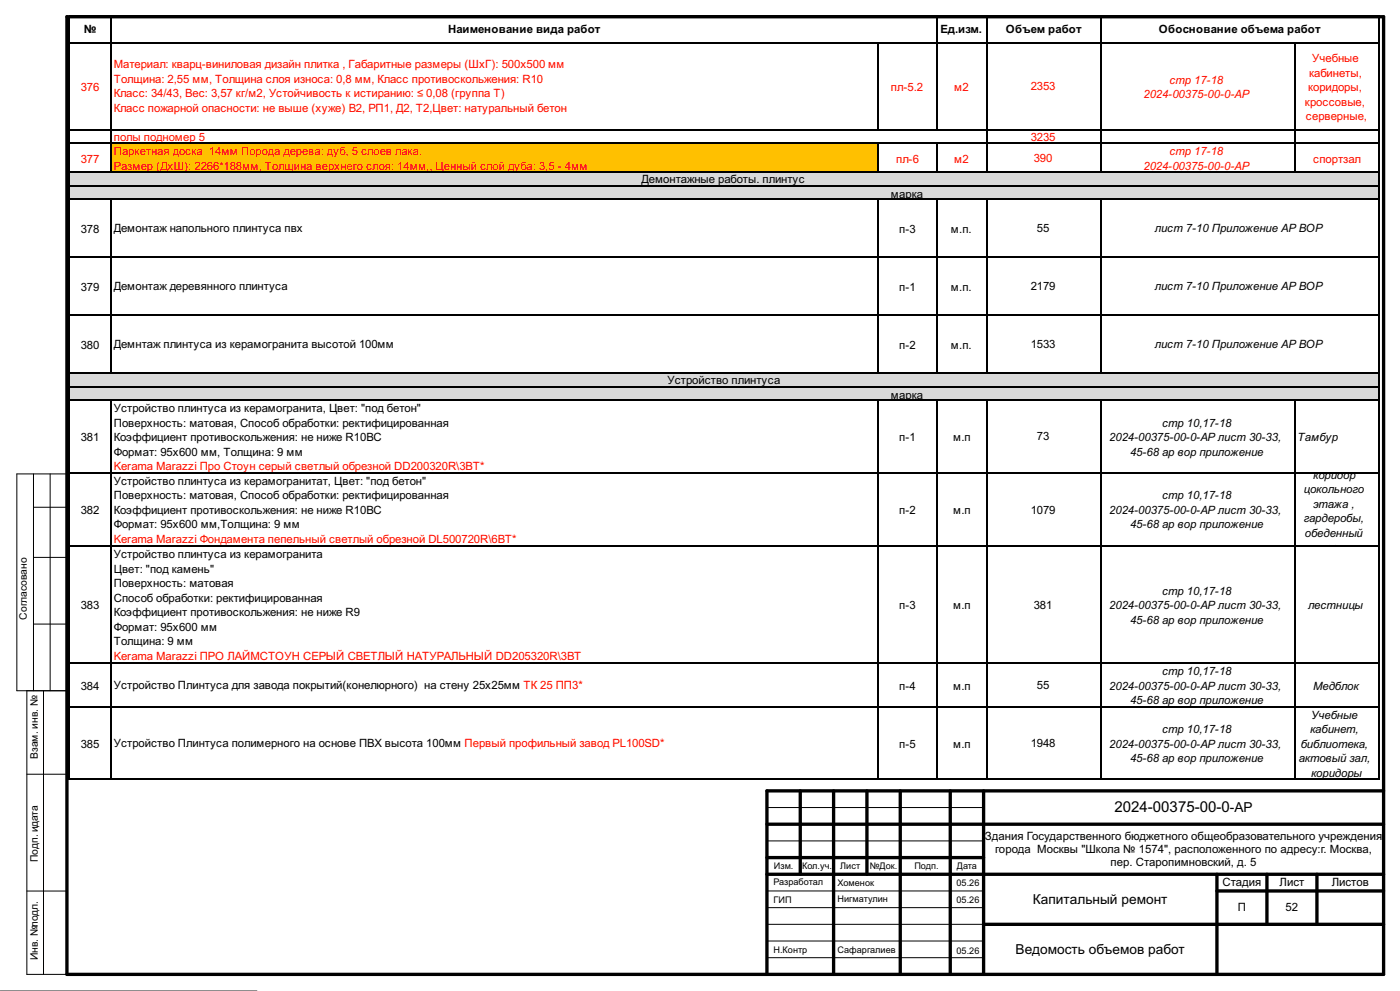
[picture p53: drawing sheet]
<svg xmlns="http://www.w3.org/2000/svg" width="420mm" height="297mm" viewBox="0 0 420 297" stroke-linecap="round" stroke-linejoin="round" font-family="sans-serif">
<defs><g id="words">
<text font-size="4.5" x="334.3" y="243.5">2024-00375-00-0-АР</text>
<g font-size="4.1">
<text x="309.9" y="270.8">Капитальный ремонт</text>
<text x="304.7" y="285.8">Ведомость объемов работ</text>
</g>
<g font-size="3.4">
<text x="25.1" y="9.9">№</text>
<text x="134.4" y="9.9">Наименование вида работ</text>
<text x="282.2" y="9.9">Ед.изм.</text>
<text x="301.8" y="9.9">Объем работ</text>
<text x="347.7" y="9.9">Обоснование объема работ</text>
<text x="192.5" y="54.9">Демонтажные работы. плинтус</text>
<text x="267.3" y="59.3">марка</text>
<text x="24.2" y="69.9">378</text>
<text x="34.1" y="69.5">Демонтаж напольного плинтуса пвх</text>
<text x="269.8" y="69.9">п-3</text>
<text x="285.3" y="69.9">м.п.</text>
<text x="311.1" y="69.5">55</text>
<text x="346.5" y="69.5">лист 7-10 Приложение АР ВОР</text>
<text x="24.2" y="87.2">379</text>
<text x="34.1" y="86.9">Демонтаж деревянного плинтуса</text>
<text x="269.8" y="87.2">п-1</text>
<text x="285.3" y="87.2">м.п.</text>
<text x="309.2" y="86.9">2179</text>
<text x="346.5" y="86.9">лист 7-10 Приложение АР ВОР</text>
<text x="24.2" y="104.6">380</text>
<text x="34.1" y="104.3">Демнтаж плинтуса из керамогранита высотой 100мм</text>
<text x="269.8" y="104.6">п-2</text>
<text x="285.3" y="104.6">м.п.</text>
<text x="309.2" y="104.3">1533</text>
<text x="346.5" y="104.3">лист 7-10 Приложение АР ВОР</text>
<text x="200.2" y="115.2">Устройство плинтуса</text>
<text x="267.3" y="119.5">марка</text>
<text x="34.1" y="123.6">Устройство плинтуса из керамогранита, Цвет: &quot;под бетон&quot;</text>
<text x="34.1" y="127.9">Поверхность: матовая, Способ обработки: ректифицированная</text>
<text x="311.1" y="131.9">73</text>
<text x="348.6" y="127.9">стр 10,17-18</text>
<text x="24.2" y="132.2">381</text>
<text x="34.1" y="132.2">Коэффициент противоскольжения: не ниже R10BC</text>
<text x="34.1" y="136.6">Формат: 95х600 мм, Толщина: 9 мм</text>
<text x="269.8" y="132.2">п-1</text>
<text x="285.9" y="132.2">м.п</text>
<text x="332.8" y="132.2">2024-00375-00-0-АР лист 30-33,</text>
<text x="339" y="136.6">45-68 ар вор приложение</text>
<text x="389.3" y="132.2">Тамбур</text>
<text x="394" y="143.4">коридор</text>
<text x="34.1" y="145.3">Устройство плинтуса из керамогранитат, Цвет: &quot;под бетон&quot;</text>
<text x="34.1" y="149.6">Поверхность: матовая, Способ обработки: ректифицированная</text>
<text x="348.6" y="149.6">стр 10,17-18</text>
<text x="391.2" y="147.8">цокольного</text>
<text x="24.2" y="154">382</text>
<text x="34.1" y="154">Коэффициент противоскольжения: не ниже R10BC</text>
<text x="269.8" y="154">п-2</text>
<text x="285.9" y="154">м.п</text>
<text x="309.2" y="154">1079</text>
<text x="332.8" y="154">2024-00375-00-0-АР лист 30-33,</text>
<text x="394" y="152.1">этажа ,</text>
<text x="34.1" y="158.3">Формат: 95х600 мм,Толщина: 9 мм</text>
<text x="339" y="158.3">45-68 ар вор приложение</text>
<text x="391.2" y="156.5">гардеробы,</text>
<text x="391.5" y="160.8">обеденный</text>
<text x="34.1" y="167.3">Устройство плинтуса из керамогранита</text>
<text x="398" y="165.2">зал</text>
<text x="34.1" y="171.7">Цвет: &quot;под камень&quot;</text>
<text x="34.1" y="176">Поверхность: матовая</text>
<text x="348.6" y="178.2">стр 10,17-18</text>
<text x="24.2" y="182.5">383</text>
<text x="34.1" y="180.4">Способ обработки: ректифицированная</text>
<text x="34.1" y="184.7">Коэффициент противоскольжения: не ниже R9</text>
<text x="269.8" y="182.5">п-3</text>
<text x="285.9" y="182.5">м.п</text>
<text x="310.1" y="182.5">381</text>
<text x="332.8" y="182.5">2024-00375-00-0-АР лист 30-33,</text>
<text x="392.4" y="182.5">лестницы</text>
<text x="34.1" y="189.1">Формат: 95х600 мм</text>
<text x="339" y="186.9">45-68 ар вор приложение</text>
<text x="34.1" y="193.4">Толщина: 9 мм</text>
<text x="348.6" y="202.4">стр 10,17-18</text>
<text x="24.2" y="206.8">384</text>
<text x="34.1" y="206.4">Устройство Плинтуса для завода покрытий(конелюрного) на стену 25х25мм ТК 25 ПП3*</text>
<text x="269.8" y="206.8">п-4</text>
<text x="285.9" y="206.8">м.п</text>
<text x="311.1" y="206.4">55</text>
<text x="332.8" y="206.8">2024-00375-00-0-АР лист 30-33,</text>
<text x="394" y="206.8">Медблок</text>
<text x="339" y="211.1">45-68 ар вор приложение</text>
<text x="393.3" y="215.4">Учебные</text>
<text x="348.6" y="219.8">стр 10,17-18</text>
<text x="393" y="219.8">кабинет,</text>
<text x="24.2" y="224.1">385</text>
<text x="34.1" y="223.8">Устройство Плинтуса полимерного на основе ПВХ высота 100мм Первый профильный завод PL100SD*</text>
<text x="269.8" y="224.1">п-5</text>
<text x="285.9" y="224.1">м.п</text>
<text x="309.2" y="223.8">1948</text>
<text x="332.8" y="224.1">2024-00375-00-0-АР лист 30-33,</text>
<text x="390.2" y="224.1">библиотека,</text>
<text x="339" y="228.5">45-68 ар вор приложение</text>
<text x="389.6" y="228.5">актовый зал,</text>
<text x="393.3" y="232.8">коридоры</text>
<text x="295.4" y="251.7">Здания Государственного бюджетного общеобразовательного учреждения</text>
<text x="298.5" y="255.6">города Москвы &quot;Школа № 1574&quot;, расположенного по адресу:г. Москва,</text>
<text x="333.2" y="259.6">пер. Старопимновский, д. 5</text>
<text x="366.7" y="265.6">Стадия</text>
<text x="383.9" y="265.6">Лист</text>
<text x="399.5" y="265.6">Листов</text>
<text x="371.3" y="273.1">П</text>
<text x="385.7" y="273.1">52</text>
</g>
<g font-size="3.4" fill="#f00">
<text x="34.1" y="20.5">Материал: кварц-виниловая дизайн плитка , Габаритные размеры (ШхГ): 500х500 мм</text>
<text x="392.7" y="23">кабинеты,</text>
<text x="393.6" y="18.6">Учебные</text>
<text x="24.2" y="27.3">376</text>
<text x="34.1" y="24.8">Толщина: 2,55 мм, Толщина слоя износа: 0,8 мм, Класс противоскольжения: R10</text>
<text x="34.1" y="29.2">Класс: 34/43, Вес: 3,57 кг/м2, Устойчивость к истиранию: ≤ 0,08 (группа Т)</text>
<text x="267.3" y="27.3">пл-5.2</text>
<text x="286.2" y="27.3">м2</text>
<text x="309.2" y="27">2353</text>
<text x="343" y="29.5">2024-00375-00-0-АР</text>
<text x="350.8" y="25.1">стр 17-18</text>
<text x="392.4" y="27.3">коридоры,</text>
<text x="34.1" y="33.5">Класс пожарной опасности: не выше (хуже) В2, РП1, Д2, Т2,Цвет: натуральный бетон</text>
<text x="391.5" y="31.7">кроссовые,</text>
<text x="391.8" y="36">серверные,</text>
<text x="34.1" y="46.6">Паркетная доска 14мм Порода дерева: дуб, 5 слоев лака.</text>
<text x="34.1" y="42.2">полы подномер 5</text>
<text x="309.2" y="42.2">3235</text>
<text x="350.8" y="46.6">стр 17-18</text>
<text x="24.2" y="48.7">377</text>
<text x="34.1" y="50.9">Размер (ДхШ): 2266*188мм, Толщина верхнего слоя: 14мм,, Ценный слой дуба: 3,5 - 4мм</text>
<text x="268.8" y="48.7">пл-6</text>
<text x="286.2" y="48.7">м2</text>
<text x="310.1" y="48.4">390</text>
<text x="343" y="50.9">2024-00375-00-0-АР</text>
<text x="394" y="48.7">спортзал</text>
<text x="34.1" y="140.9">Kerama Marazzi Про Стоун серый светлый обрезной DD200320R\3BТ*</text>
<text x="34.1" y="162.7">Kerama Marazzi Фондамента пепельный светлый обрезной DL500720R\6BТ*</text>
<text x="34.1" y="197.8">Kerama Marazzi ПРО ЛАЙМСТОУН СЕРЫЙ СВЕТЛЫЙ НАТУРАЛЬНЫЙ DD205320R\3BT</text>
</g>
<g font-size="3.1">
<text x="8.1" y="185.7" transform="rotate(-90 8.1 185.7)">Согласовано</text>
<text x="11.4" y="227.5" transform="rotate(-90 11.4 227.5)">Взам. инв. №</text>
<text x="11.4" y="258.3" transform="rotate(-90 11.4 258.3)">Подп. идата</text>
<text x="11.4" y="287.8" transform="rotate(-90 11.4 287.8)">Инв. №подл.</text>
</g>
<g font-size="2.7">
<text x="232.2" y="260.4">Изм.</text>
<text x="240.6" y="260.4">Кол.уч.</text>
<text x="252.1" y="260.4">Лист</text>
<text x="260.9" y="260.4">№Док.</text>
<text x="274.3" y="260.4">Подп.</text>
<text x="287" y="260.4">Дата</text>
<text x="232.1" y="265.2">Разработал</text>
<text x="251.3" y="265.5">Хоменок</text>
<text x="287" y="265.6">05.26</text>
<text x="232.1" y="270.5">ГИП</text>
<text x="251.3" y="270.3">Нигматулин</text>
<text x="287" y="270.7">05.26</text>
<text x="232.1" y="285.6">Н.Контр</text>
<text x="251.3" y="285.6">Сафаргалиев</text>
<text x="287" y="285.9">05.26</text>
</g>
<text font-size="1.4" fill="#fff" x="0" y="297">GSPublisherVersion 0.5.100.100</text>
</g></defs>
<path d="M20.6 4.7v8.3M20.8 4.8h393M20.8 12.9h393M33.4 5v8M281.1 5v8M296 5v8M330.2 5v8M413.7 5v8" fill="none" stroke="#000" stroke-width=".31"/>
<path d="M33.2 42.8h230.4v9h-230.4z" fill="#ffc000"/>
<g fill="#d9d9d9">
<path d="M20.7 51.5h393.1v8.4h-393.1z"/>
<path d="M20.7 111.8h393.1v8.3h-393.1z"/>
</g>
<g fill="none" stroke="#000" stroke-width=".31">
<path d="M20.6 12.7v221.1M20.8 12.9h393M33.4 13v38.8M263.4 13v26.1M281.1 13v26.1M296 13v38.8M330.2 13v38.8M388.5 13v38.8M413.7 13v220.8M20.8 39h393M20.8 59.8h242.5M20.8 43h393"/>
<path d="M20.8 51.7h393M20.8 55.7h393M33.4 59.9v52.2M263.4 43.2v8.6M263.4 59.6v52.2M263.6 59.8h150.2M281.1 43.2v8.6M281.1 59.9v17.1M296 59.9v52.2M330.2 59.9v52.2M20.8 77.1h242.5M263.6 77.1h150.2"/>
<path d="M281.1 77.3v17.1M20.8 94.5h242.5M263.6 94.5h150.2M281.1 94.7v17.1M20.8 111.9h393M20.8 116h393M20.8 120h393M33.4 120.1v113.4M263.4 120.1v113.4M281.1 120.1v113.7M296 120.1v113.7M330.2 120.1v113.7"/>
<path d="M388.5 120.1v113.7M20.8 141.7h393M20.8 163.8h393M20.8 198.8h12.4M33.5 198.8h229.8M263.6 198.8h150.2M20.8 211.9h12.4M33.5 211.9h229.8M263.6 211.9h150.2M20.8 233.6h393"/>
</g>
<g fill="none" stroke="#000" stroke-width=".3">
<path d="M10 142v65M10 152h10.1M15 142v65M10 167.1h10.1M10 187h10.1M8.1 207v85h14.1M13.1 207v85M20.1 207h-15v-65h15v150M8.1 232h12M230.1 242h65M230.1 252h65M8.1 267h12"/>
<path d="M230.1 267h65M230.1 277h65M230.1 272h65M.1 297h77M230.1 287h65M230.1 282h65"/>
</g>
<g fill="none" stroke="#000" stroke-width="1">
<path d="M20.1 5h395v287h-395zM240.1 237v25M250.1 237v55M260.1 237v25M270.1 237v55M285.1 237v55M295.1 237v55M415.1 237h-185v55M230.1 247h185M230.1 257h65M230.1 262h185M295.1 277h120"/>
<path d="M365.1 262v30M365.1 267h50M380.1 262v15M395.1 262v15"/>
</g>
<use href="#words"/>
</svg>
